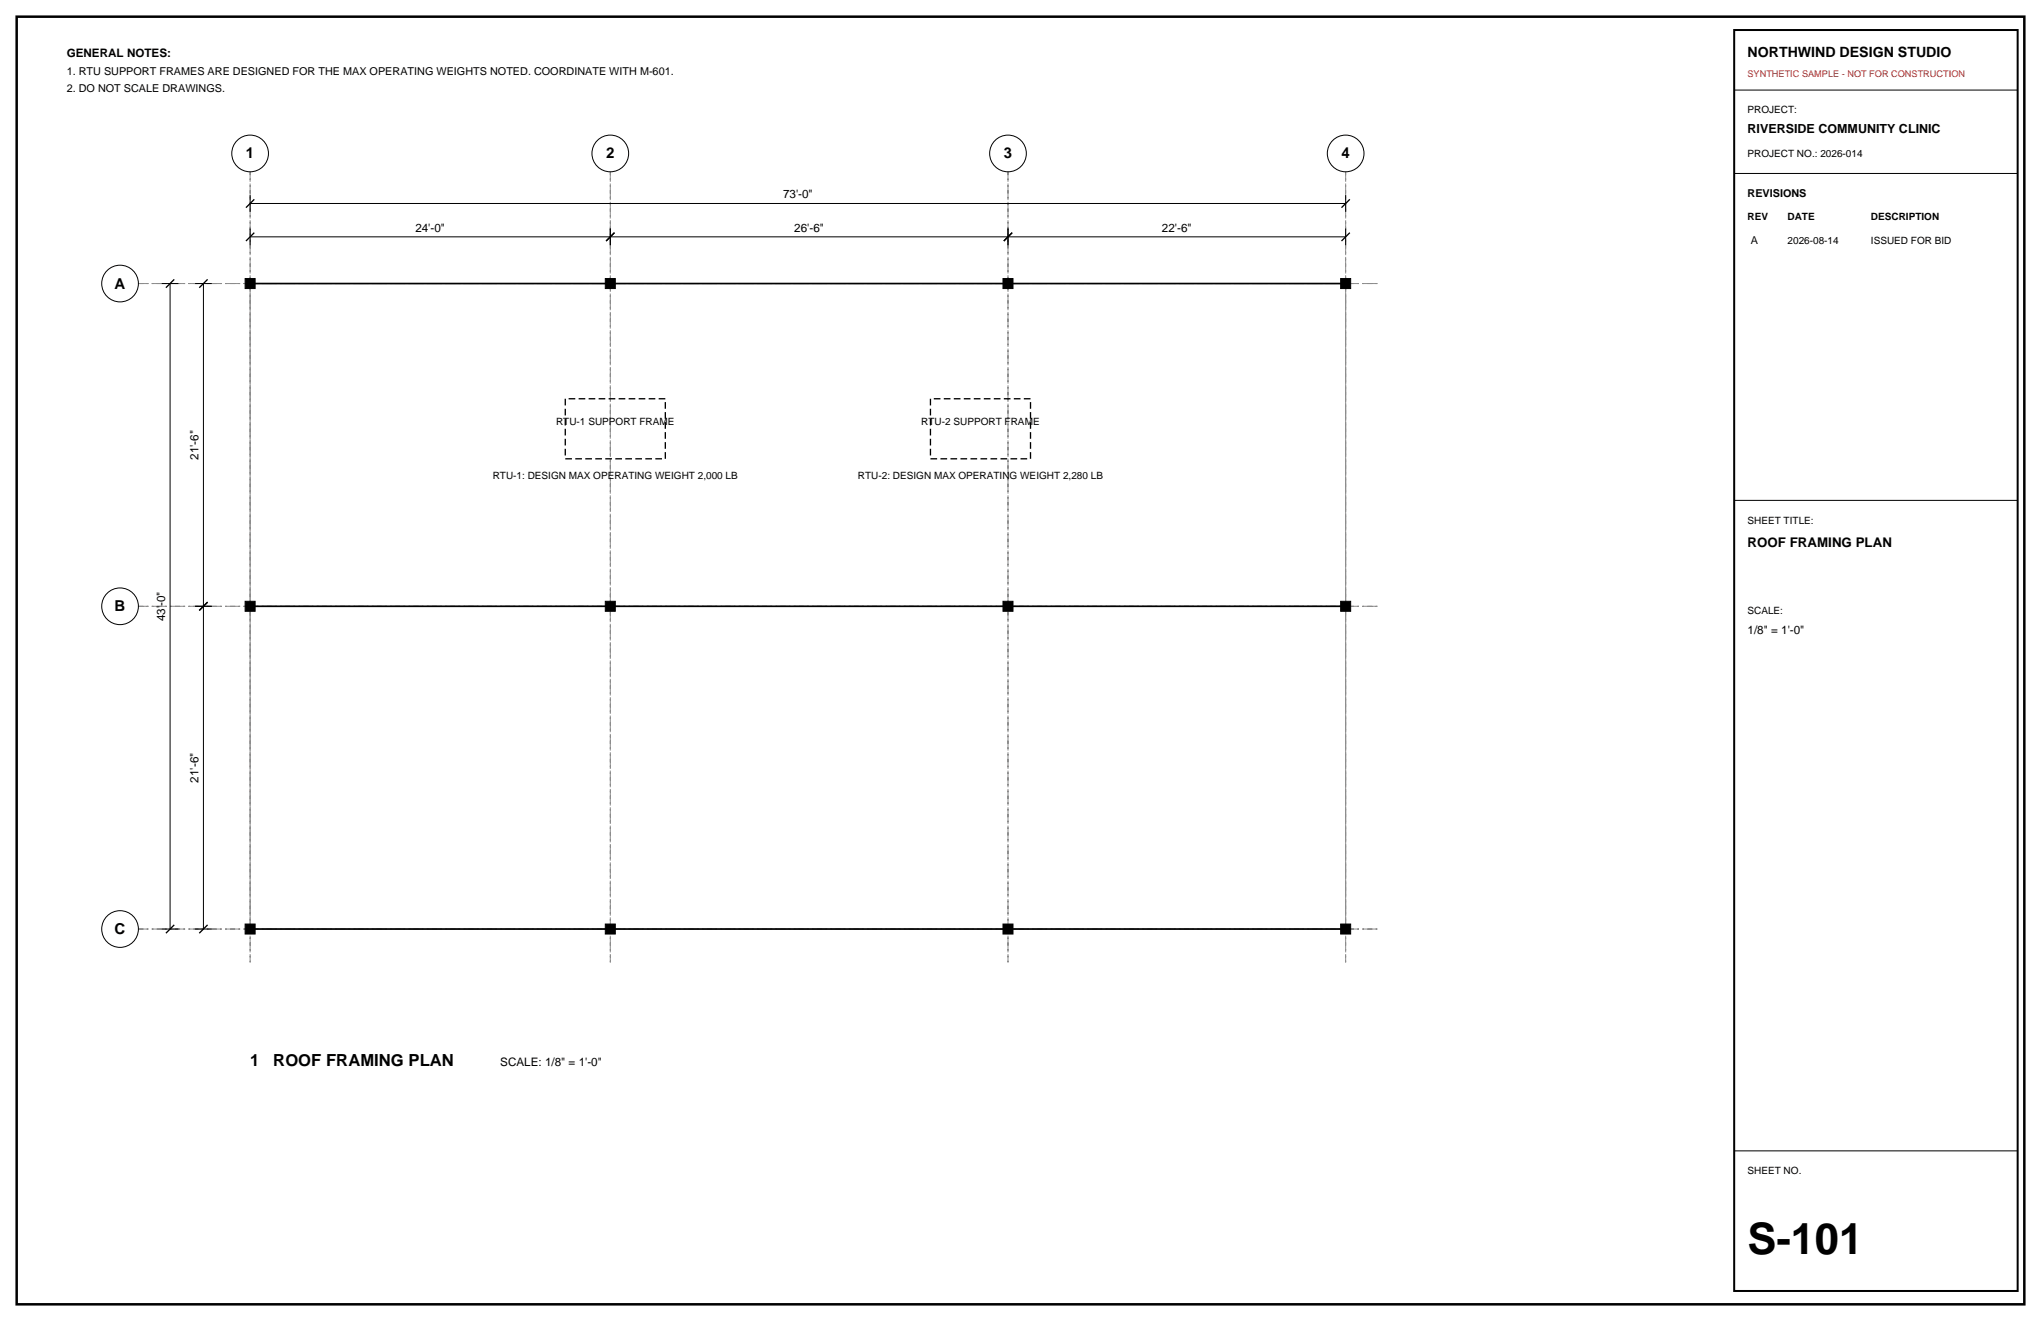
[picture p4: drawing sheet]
<svg xmlns="http://www.w3.org/2000/svg" width="432mm" height="279mm" viewBox="0 0 432 279" stroke-linecap="round" stroke-linejoin="round" font-family="sans-serif">
<defs><g id="words">
<text font-size="9.2" x="369.7" y="265.3">S-101</text>
<g font-size="3.5">
<text x="52.9" y="225.4">1</text>
<text x="57.8" y="225.4">ROOF FRAMING PLAN</text>
</g>
<g font-size="3.2">
<text x="52" y="33.5">1</text>
<text x="128.2" y="33.5">2</text>
<text x="212.4" y="33.5">3</text>
<text x="283.8" y="33.5">4</text>
<text x="24.3" y="61">A</text>
<text x="24.3" y="129.3">B</text>
<text x="24.3" y="197.6">C</text>
</g>
<text font-size="3" x="369.7" y="12">NORTHWIND DESIGN STUDIO</text>
<text font-size="2.8" x="369.7" y="115.7">ROOF FRAMING PLAN</text>
<text font-size="2.6" x="369.7" y="28.2">RIVERSIDE COMMUNITY CLINIC</text>
<g font-size="2.5">
<text x="14.1" y="12">GENERAL NOTES:</text>
<text x="165.7" y="42">73'-0&quot;</text>
<text x="87.9" y="49">24'-0&quot;</text>
<text x="168" y="49">26'-6&quot;</text>
<text x="245.8" y="49">22'-6&quot;</text>
<text x="42" y="97.2" transform="rotate(-90 42 97.2)">21'-6&quot;</text>
<text x="34.9" y="131.4" transform="rotate(-90 34.9 131.4)">43'-0&quot;</text>
<text x="369.7" y="134.1">1/8&quot; = 1'-0&quot;</text>
<text x="42" y="165.5" transform="rotate(-90 42 165.5)">21'-6&quot;</text>
<text x="105.8" y="225.4">SCALE: 1/8&quot; = 1'-0&quot;</text>
</g>
<g font-size="2.3">
<text x="14.1" y="15.9">1. RTU SUPPORT FRAMES ARE DESIGNED FOR THE MAX OPERATING WEIGHTS NOTED. COORDINATE WITH M-601.</text>
<text x="14.1" y="19.4">2. DO NOT SCALE DRAWINGS.</text>
<text x="369.7" y="41.6">REVISIONS</text>
<text x="370.4" y="51.5">A</text>
</g>
<g font-size="2.1">
<text x="369.7" y="24">PROJECT:</text>
<text x="369.7" y="33.2">PROJECT NO.: 2026-014</text>
<text x="369.7" y="46.6">REV</text>
<text x="378.2" y="46.6">DATE</text>
<text x="395.8" y="46.6">DESCRIPTION</text>
<text x="378.2" y="51.5">2026-08-14</text>
<text x="395.8" y="51.5">ISSUED FOR BID</text>
<text x="117.7" y="90">RTU-1 SUPPORT FRAME</text>
<text x="194.9" y="90">RTU-2 SUPPORT FRAME</text>
<text x="104.2" y="101.3">RTU-1: DESIGN MAX OPERATING WEIGHT 2,000 LB</text>
<text x="181.5" y="101.3">RTU-2: DESIGN MAX OPERATING WEIGHT 2,280 LB</text>
<text x="369.7" y="110.8">SHEET TITLE:</text>
<text x="369.7" y="129.8">SCALE:</text>
<text x="369.7" y="248.4">SHEET NO.</text>
</g>
<text font-size="1.9" fill="#d90d0d" x="369.7" y="16.2">SYNTHETIC SAMPLE - NOT FOR CONSTRUCTION</text>
</g></defs>
<path d="M3.5 3.5h424.8v272.4h-424.8z" fill="none" stroke="#000" stroke-width=".53"/>
<path d="M52.9 36.3v167.3zM129.1 36.3v167.3zM213.3 36.3v167.3zM284.7 36.3v167.3zM29.3 60h262.4zM29.3 128.2h262.4zM29.3 196.5h262.4z" fill="none" stroke="#8c8c8c" stroke-width=".21" stroke-dasharray="2.1 .7 .4 .7" stroke-linecap="butt"/>
<g fill="none" stroke="#000" stroke-width=".21">
<path d="M366.9 19.1h60zM366.9 36.7h60zM34.2 60h3.5zM36 60v136.5zM41.3 60h3.5zM43 60v68.2zM52.9 50.1h76.2zM52.9 48.3v3.6zM52.9 43h231.8zM52.9 41.3v3.5zM129.1 48.3v3.6zM129.1 50.1h84.2z"/>
<path d="M213.3 48.3v3.6zM213.3 50.1h71.4zM284.7 48.3v3.6zM284.7 41.3v3.5zM366.9 105.8h60zM41.3 128.2h3.5zM43 128.2v68.3zM34.2 196.5h3.5zM41.3 196.5h3.5zM366.9 243.4h60z"/>
<circle cx="52.9" cy="32.5" r="3.9"/>
<circle cx="129.1" cy="32.5" r="3.9"/>
<circle cx="213.3" cy="32.5" r="3.9"/>
<circle cx="284.7" cy="32.5" r="3.9"/>
<circle cx="25.4" cy="60" r="3.9"/>
<circle cx="25.4" cy="128.2" r="3.9"/>
<circle cx="25.4" cy="196.5" r="3.9"/>
</g>
<path d="M52 51l1.8-1.8zM52 43.9l1.8-1.7zM128.2 51l1.8-1.8zM212.4 51l1.7-1.8zM283.8 43.9l1.8-1.7zM285.6 49.2l-1.8 1.8zM35.1 60.9l1.8-1.8zM42.2 60.9l1.7-1.8zM42.2 129.1l1.7-1.7zM36.9 195.6l-1.8 1.8zM43.9 195.6l-1.7 1.8z" fill="none" stroke="#000" stroke-width=".28"/>
<path d="M52.9 60h231.8v136.5h-231.8z" fill="none" stroke="#8c8c8c" stroke-width=".21"/>
<path d="M51.9 58.9h2.1v2.1h-2.1zM128.1 58.9h2.1v2.1h-2.1zM212.2 58.9h2.1v2.1h-2.1zM283.6 58.9h2.2v2.1h-2.2zM51.9 127.2h2.1v2.1h-2.1zM128.1 127.2h2.1v2.1h-2.1zM212.2 127.2h2.1v2.1h-2.1zM283.6 127.2h2.2v2.1h-2.2zM51.9 195.4h2.1v2.2h-2.1zM128.1 195.4h2.1v2.2h-2.1zM212.2 195.4h2.1v2.2h-2.1zM283.6 195.4h2.2v2.2h-2.2z" fill="#000" stroke="#000" stroke-width=".21"/>
<path d="M52.9 60h231.8zM52.9 128.2h231.8zM52.9 196.5h231.8z" fill="none" stroke="#000" stroke-width=".35"/>
<path d="M119.6 84.3h21.2v12.7h-21.2zM196.8 84.3h21.2v12.7h-21.2z" fill="none" stroke="#000" stroke-width=".28" stroke-dasharray="1.4 .7" stroke-linecap="butt"/>
<path d="M366.9 6.4h60v266.6h-60z" fill="none" stroke="#000" stroke-width=".42"/>
<use href="#words"/>
</svg>
